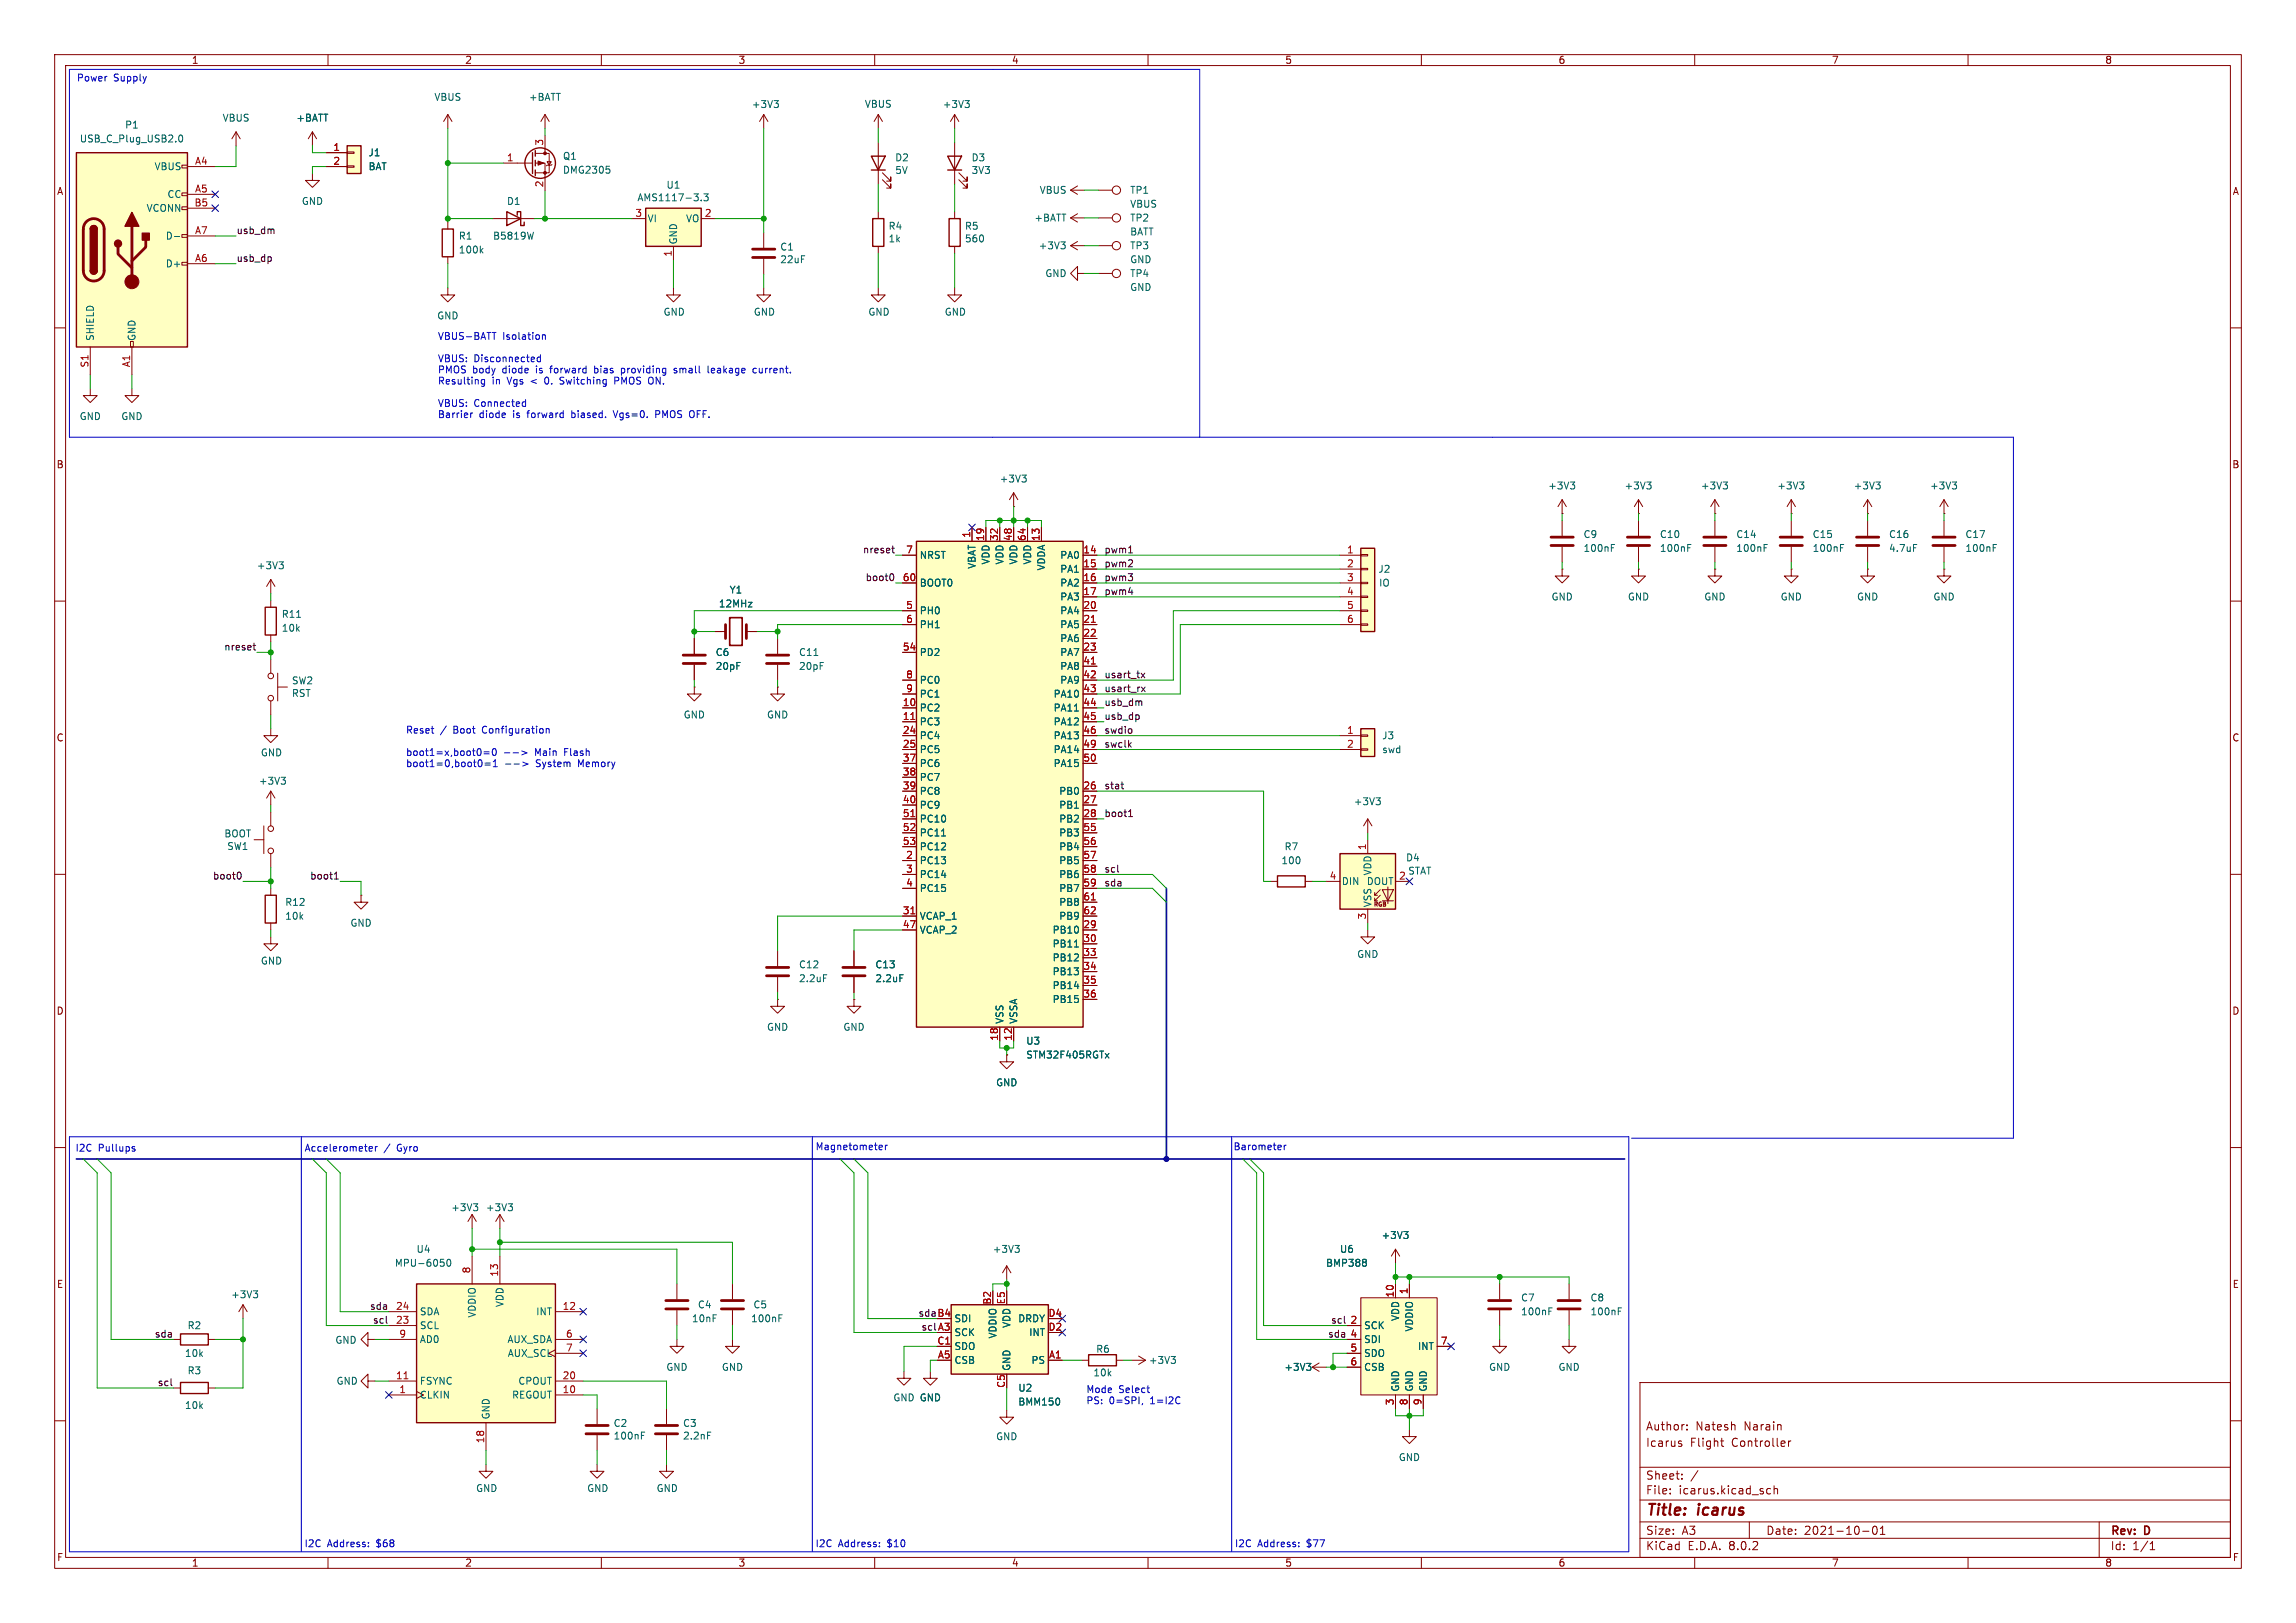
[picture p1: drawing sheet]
<svg xmlns="http://www.w3.org/2000/svg" width="420mm" height="297mm" viewBox="0 0 420 297" stroke-linecap="round" stroke-linejoin="round" font-family="sans-serif">
<defs><g id="words">
<g font-size="2.8" fill="#840000">
<text x="301" y="277.9">Title:</text>
<text x="310.6" y="277.9">icarus</text>
</g>
<g font-size="2.1" fill="#840000">
<text x="301" y="262">Author:</text>
<text x="310.1" y="262">Natesh</text>
<text x="319.1" y="262">Narain</text>
<text x="301" y="265">Icarus</text>
<text x="309.1" y="265">Flight</text>
<text x="316.8" y="265">Controller</text>
<text x="301" y="273.7">File:</text>
<text x="301" y="271">Sheet:</text>
<text x="307.1" y="273.7">icarus.kicad_sch</text>
<text x="301" y="281.1">Size:</text>
<text x="307.6" y="281.1">A3</text>
<text x="323" y="281.1">Date:</text>
<text x="330" y="281.1">2021-10-01</text>
<text x="386" y="281.3">Rev:</text>
<text x="392.4" y="281.3">D</text>
<text x="301" y="283.9">KiCad</text>
<text x="308.7" y="283.9">E.D.A.</text>
<text x="316.3" y="283.9">8.0.2</text>
<text x="386" y="283.9">Id:</text>
<text x="390.1" y="283.9">1/1</text>
</g>
<g font-size="1.8" fill="#840000">
<text x="35" y="11.9">1</text>
<text x="85" y="11.9">2</text>
<text x="135" y="11.9">3</text>
<text x="185" y="11.9">4</text>
<text x="235" y="11.9">5</text>
<text x="285" y="11.9">6</text>
<text x="335" y="11.9">7</text>
<text x="385" y="11.9">8</text>
<text x="10.3" y="35.9">A</text>
<text x="408.3" y="35.9">A</text>
<text x="10.3" y="85.9">B</text>
<text x="408.2" y="85.9">B</text>
<text x="10.3" y="135.9">C</text>
<text x="408.2" y="135.9">C</text>
<text x="10.3" y="185.9">D</text>
<text x="408.2" y="185.9">D</text>
<text x="10.3" y="235.9">E</text>
<text x="408.3" y="235.9">E</text>
<text x="10.3" y="285.9">F</text>
<text x="35" y="286.9">1</text>
<text x="85" y="286.9">2</text>
<text x="135" y="286.9">3</text>
<text x="185" y="286.9">4</text>
<text x="235" y="286.9">5</text>
<text x="285" y="286.9">6</text>
<text x="335" y="286.9">7</text>
<text x="385" y="286.9">8</text>
<text x="408.3" y="285.9">F</text>
</g>
<g font-size="1.8" fill="#0000c2">
<text x="14" y="15">Power</text>
<text x="20.8" y="15">Supply</text>
<text x="80" y="62.3">VBUS-BATT</text>
<text x="91.9" y="62.3">Isolation</text>
<text x="80" y="66.4">VBUS:</text>
<text x="80" y="68.4">PMOS body</text>
<text x="80" y="70.5">Resulting</text>
<text x="86.7" y="66.4">Disconnected</text>
<text x="90" y="70.5">in</text>
<text x="92" y="68.4">diode</text>
<text x="92.9" y="70.5">Vgs</text>
<text x="97.4" y="70.5">&lt;</text>
<text x="98.3" y="68.4">is</text>
<text x="100.1" y="70.5">0.</text>
<text x="101.1" y="68.4">forward</text>
<text x="103.1" y="70.5">Switching</text>
<text x="109.4" y="68.4">bias</text>
<text x="113.3" y="70.5">PMOS ON.</text>
<text x="114.5" y="68.4">providing</text>
<text x="124.4" y="68.4">small</text>
<text x="130.7" y="68.4">leakage</text>
<text x="139.2" y="68.4">current.</text>
<text x="80" y="74.5">VBUS:</text>
<text x="80" y="76.6">Barrier</text>
<text x="86.7" y="74.5">Connected</text>
<text x="87.7" y="76.6">diode</text>
<text x="94" y="76.6">is</text>
<text x="96.8" y="76.6">forward</text>
<text x="105" y="76.6">biased.</text>
<text x="113" y="76.6">Vgs=0.</text>
<text x="120.8" y="76.6">PMOS OFF.</text>
<text x="74.2" y="134.3">Reset</text>
<text x="80.5" y="134.3">/</text>
<text x="83" y="134.3">Boot</text>
<text x="88.5" y="134.3">Configuration</text>
<text x="74.2" y="138.4">boot1=x,boot0=0</text>
<text x="74.2" y="140.5">boot1=0,boot0=1</text>
<text x="92.1" y="138.4">--&gt;</text>
<text x="92.3" y="140.5">--&gt;</text>
<text x="98" y="138.4">Main</text>
<text x="98.2" y="140.5">System</text>
<text x="103.5" y="138.4">Flash</text>
<text x="106" y="140.5">Memory</text>
<text x="13.7" y="210.8">I2C</text>
<text x="18" y="210.8">Pullups</text>
<text x="55.6" y="210.8">Accelerometer</text>
<text x="70.2" y="210.8">/</text>
<text x="72.7" y="210.8">Gyro</text>
<text x="149.1" y="210.6">Magnetometer</text>
<text x="225.6" y="210.6">Barometer</text>
<text x="198.6" y="255">Mode</text>
<text x="198.6" y="257.1">PS:</text>
<text x="202.9" y="257.1">0=SPI,</text>
<text x="204.6" y="255">Select</text>
<text x="210.5" y="257.1">1=I2C</text>
<text x="55.6" y="283.2">I2C</text>
<text x="59.9" y="283.2">Address:</text>
<text x="69" y="283.2">$68</text>
<text x="149.1" y="283.2">I2C</text>
<text x="153.3" y="283.2">Address:</text>
<text x="162.4" y="283.2">$10</text>
<text x="225.8" y="283.2">I2C</text>
<text x="230.1" y="283.2">Address:</text>
<text x="239.1" y="283.2">$77</text>
</g>
<g font-size="1.8" fill="#006464">
<text x="22.8" y="23.7">P1</text>
<text x="40.6" y="22.5">VBUS</text>
<text x="54.1" y="22.5">+BATT</text>
<text x="79.4" y="18.6">VBUS</text>
<text x="96.7" y="18.6">+BATT</text>
<text x="137.4" y="20">+3V3</text>
<text x="158.1" y="19.9">VBUS</text>
<text x="172.4" y="20">+3V3</text>
<text x="14.5" y="26.3">USB_C_Plug_USB2.0</text>
<text x="67.3" y="28.8">J1</text>
<text x="102.9" y="29.4">Q1</text>
<text x="163.7" y="29.7">D2</text>
<text x="177.6" y="29.7">D3</text>
<text x="28.2" y="31.3">VBUS</text>
<text x="67.3" y="31.3">BAT</text>
<text x="102.9" y="32">DMG2305</text>
<text x="121.8" y="34.7">U1</text>
<text x="163.7" y="32">5V</text>
<text x="177.6" y="32">3V3</text>
<text x="190.1" y="35.7">VBUS</text>
<text x="206.6" y="35.7">TP1</text>
<text x="26.7" y="39">VCONN</text>
<text x="30.5" y="36.4">CC</text>
<text x="55.1" y="37.7">GND</text>
<text x="92.6" y="37.7">D1</text>
<text x="116.5" y="37">AMS1117-3.3</text>
<text x="118.4" y="40.9">VI</text>
<text x="125.4" y="40.9">VO</text>
<text x="189.1" y="40.7">+BATT</text>
<text x="206.6" y="40.7">TP2</text>
<text x="206.6" y="38.2">VBUS</text>
<text x="30.2" y="44">D-</text>
<text x="83.8" y="44">R1</text>
<text x="83.8" y="46.6">100k</text>
<text x="90.1" y="44">B5819W</text>
<text x="124.1" y="44.8" transform="rotate(-90 124.1 44.8)">GND</text>
<text x="142.6" y="46.1">C1</text>
<text x="162.4" y="42.2">R4</text>
<text x="162.4" y="44.6">1k</text>
<text x="176.4" y="42.2">R5</text>
<text x="176.4" y="44.6">560</text>
<text x="189.9" y="45.8">+3V3</text>
<text x="206.6" y="45.8">TP3</text>
<text x="206.6" y="43.3">BATT</text>
<text x="30.2" y="49.1">D+</text>
<text x="142.6" y="48.4">22uF</text>
<text x="191.1" y="50.9">GND</text>
<text x="206.6" y="48.4">GND</text>
<text x="206.6" y="50.9">TP4</text>
<text x="206.6" y="53.4">GND</text>
<text x="79.9" y="58.6">GND</text>
<text x="121.3" y="58">GND</text>
<text x="137.8" y="58">GND</text>
<text x="158.7" y="58">GND</text>
<text x="172.7" y="58">GND</text>
<text x="17.4" y="62.5" transform="rotate(-90 17.4 62.5)">SHIELD</text>
<text x="25" y="62.5" transform="rotate(-90 25 62.5)">GND</text>
<text x="14.5" y="77.1">GND</text>
<text x="22.1" y="77.1">GND</text>
<text x="182.8" y="88.5">+3V3</text>
<text x="283.1" y="89.8">+3V3</text>
<text x="297.1" y="89.8">+3V3</text>
<text x="311" y="89.8">+3V3</text>
<text x="325" y="89.8">+3V3</text>
<text x="339" y="89.8">+3V3</text>
<text x="353" y="89.8">+3V3</text>
<text x="289.6" y="98.7">C9</text>
<text x="289.6" y="101.2">100nF</text>
<text x="303.5" y="98.7">C10</text>
<text x="303.5" y="101.2">100nF</text>
<text x="317.5" y="98.7">C14</text>
<text x="317.5" y="101.2">100nF</text>
<text x="331.5" y="98.7">C15</text>
<text x="331.5" y="101.2">100nF</text>
<text x="345.5" y="98.7">C16</text>
<text x="345.5" y="101.2">4.7uF</text>
<text x="359.4" y="98.7">C17</text>
<text x="359.4" y="101.2">100nF</text>
<text x="46.9" y="104.4">+3V3</text>
<text x="168.1" y="107.5">BOOT0</text>
<text x="168.1" y="102.5">NRST</text>
<text x="178.7" y="104.2" transform="rotate(-90 178.7 104.2)">VBAT</text>
<text x="181.2" y="103.4" transform="rotate(-90 181.2 103.4)">VDD</text>
<text x="183.7" y="103.4" transform="rotate(-90 183.7 103.4)">VDD</text>
<text x="186.3" y="103.4" transform="rotate(-90 186.3 103.4)">VDD</text>
<text x="188.8" y="103.4" transform="rotate(-90 188.8 103.4)">VDD</text>
<text x="191.4" y="104.5" transform="rotate(-90 191.4 104.5)">VDDA</text>
<text x="193.8" y="102.5">PA0</text>
<text x="193.8" y="105">PA1</text>
<text x="193.8" y="107.5">PA2</text>
<text x="252" y="105">J2</text>
<text x="252.2" y="107.5">IO</text>
<text x="51.4" y="113.3">R11</text>
<text x="131.4" y="111.4">12MHz</text>
<text x="133.4" y="108.8">Y1</text>
<text x="168.1" y="112.6">PH0</text>
<text x="193.8" y="110.1">PA3</text>
<text x="193.8" y="112.6">PA4</text>
<text x="283.7" y="110.1">GND</text>
<text x="297.7" y="110.1">GND</text>
<text x="311.7" y="110.1">GND</text>
<text x="325.6" y="110.1">GND</text>
<text x="339.6" y="110.1">GND</text>
<text x="353.6" y="110.1">GND</text>
<text x="51.4" y="115.8">10k</text>
<text x="168.1" y="115.2">PH1</text>
<text x="193.8" y="115.2">PA5</text>
<text x="193.8" y="117.7">PA6</text>
<text x="53.3" y="125.4">SW2</text>
<text x="130.8" y="120.2">C6</text>
<text x="130.8" y="122.8">20pF</text>
<text x="146.1" y="120.2">C11</text>
<text x="146.1" y="122.8">20pF</text>
<text x="168.1" y="120.2">PD2</text>
<text x="168.1" y="125.3">PC0</text>
<text x="193.8" y="120.2">PA7</text>
<text x="193.8" y="122.8">PA8</text>
<text x="193.8" y="125.3">PA9</text>
<text x="53.3" y="127.7">RST</text>
<text x="125" y="131.7">GND</text>
<text x="140.2" y="131.7">GND</text>
<text x="168.1" y="130.4">PC2</text>
<text x="168.1" y="127.9">PC1</text>
<text x="192.6" y="127.9">PA10</text>
<text x="192.6" y="130.4">PA11</text>
<text x="168.1" y="132.9">PC3</text>
<text x="168.1" y="135.5">PC4</text>
<text x="192.6" y="132.9">PA12</text>
<text x="192.6" y="135.5">PA13</text>
<text x="252.7" y="135.5">J3</text>
<text x="47.3" y="143.8">+3V3</text>
<text x="47.6" y="138.6">GND</text>
<text x="168.1" y="138">PC5</text>
<text x="168.1" y="140.6">PC6</text>
<text x="168.1" y="143.1">PC7</text>
<text x="192.6" y="138">PA14</text>
<text x="192.6" y="140.6">PA15</text>
<text x="252.7" y="138">swd</text>
<text x="168.1" y="145.6">PC8</text>
<text x="168.1" y="148.2">PC9</text>
<text x="193.7" y="145.6">PB0</text>
<text x="193.7" y="148.2">PB1</text>
<text x="247.5" y="147.5">+3V3</text>
<text x="40.9" y="153.4">BOOT</text>
<text x="41.5" y="155.7">SW1</text>
<text x="168.1" y="150.7">PC10</text>
<text x="168.1" y="153.3">PC11</text>
<text x="168.1" y="155.8">PC12</text>
<text x="193.7" y="150.7">PB2</text>
<text x="193.7" y="153.3">PB3</text>
<text x="193.7" y="155.8">PB4</text>
<text x="234.9" y="155.8">R7</text>
<text x="168.1" y="158.3">PC13</text>
<text x="168.1" y="160.9">PC14</text>
<text x="193.7" y="158.3">PB5</text>
<text x="193.7" y="160.9">PB6</text>
<text x="234.3" y="158.3">100</text>
<text x="251.1" y="160.3" transform="rotate(-90 251.1 160.3)">VDD</text>
<text x="257.1" y="157.8">D4</text>
<text x="257.5" y="160.2">STAT</text>
<text x="52.1" y="166">R12</text>
<text x="168.1" y="163.4">PC15</text>
<text x="193.7" y="163.4">PB7</text>
<text x="193.7" y="166">PB8</text>
<text x="245.4" y="162.2">DIN</text>
<text x="249.9" y="162.2">DOUT</text>
<text x="251.1" y="166.1" transform="rotate(-90 251.1 166.1)">VSS</text>
<text x="52.1" y="168.5">10k</text>
<text x="64" y="169.8">GND</text>
<text x="168.1" y="168.5">VCAP_1</text>
<text x="168.1" y="171">VCAP_2</text>
<text x="192.4" y="171">PB10</text>
<text x="192.4" y="173.6">PB11</text>
<text x="193.7" y="168.5">PB9</text>
<text x="47.6" y="176.7">GND</text>
<text x="146.1" y="177.4">C12</text>
<text x="146.1" y="179.9">2.2uF</text>
<text x="160" y="177.4">C13</text>
<text x="160" y="179.9">2.2uF</text>
<text x="192.4" y="176.1">PB12</text>
<text x="192.4" y="178.7">PB13</text>
<text x="248.2" y="175.5">GND</text>
<text x="192.4" y="181.2">PB14</text>
<text x="192.4" y="183.7">PB15</text>
<text x="140.2" y="188.8">GND</text>
<text x="154.2" y="188.8">GND</text>
<text x="183.7" y="187.5" transform="rotate(-90 183.7 187.5)">VSS</text>
<text x="186.3" y="187.5" transform="rotate(-90 186.3 187.5)">VSSA</text>
<text x="187.6" y="191.4">U3</text>
<text x="187.6" y="193.9">STM32F405RGTx</text>
<text x="182.1" y="199">GND</text>
<text x="82.4" y="221.8">+3V3</text>
<text x="88.8" y="221.8">+3V3</text>
<text x="252.6" y="226.9">+3V3</text>
<text x="72.1" y="232">MPU-6050</text>
<text x="76.1" y="229.5">U4</text>
<text x="181.5" y="229.5">+3V3</text>
<text x="242.5" y="232">BMP388</text>
<text x="245" y="229.5">U6</text>
<text x="42.2" y="237.8">+3V3</text>
<text x="92.3" y="239.3" transform="rotate(-90 92.3 239.3)">VDD</text>
<text x="127.6" y="239.6">C4</text>
<text x="137.7" y="239.6">C5</text>
<text x="278.1" y="238.4">C7</text>
<text x="290.8" y="238.4">C8</text>
<text x="34.2" y="243.4">R2</text>
<text x="76.7" y="243.4">SCL</text>
<text x="76.7" y="240.9">SDA</text>
<text x="76.7" y="246">AD0</text>
<text x="87.2" y="241.2" transform="rotate(-90 87.2 241.2)">VDDIO</text>
<text x="92.7" y="246">AUX_SDA</text>
<text x="98" y="240.9">INT</text>
<text x="126.5" y="242.2">10nF</text>
<text x="137.3" y="242.2">100nF</text>
<text x="174.5" y="244.7">SCK</text>
<text x="174.5" y="242.2">SDI</text>
<text x="182.5" y="245" transform="rotate(-90 182.5 245)">VDDIO</text>
<text x="185" y="243.1" transform="rotate(-90 185 243.1)">VDD</text>
<text x="186.2" y="242.2">DRDY</text>
<text x="188.2" y="244.7">INT</text>
<text x="249.4" y="243.4">SCK</text>
<text x="249.4" y="246">SDI</text>
<text x="256.1" y="241.8" transform="rotate(-90 256.1 241.8)">VDD</text>
<text x="258.7" y="243.8" transform="rotate(-90 258.7 243.8)">VDDIO</text>
<text x="278.1" y="240.9">100nF</text>
<text x="290.8" y="240.9">100nF</text>
<text x="33.7" y="248.5">10k</text>
<text x="34.2" y="251.7">R3</text>
<text x="61.2" y="246.1">GND</text>
<text x="92.8" y="248.5">AUX_SCL</text>
<text x="121.8" y="251.1">GND</text>
<text x="131.9" y="251.1">GND</text>
<text x="174.5" y="249.8">CSB</text>
<text x="174.5" y="247.2">SDO</text>
<text x="185" y="251" transform="rotate(-90 185 251)">GND</text>
<text x="188.6" y="249.8">PS</text>
<text x="200.4" y="247.8">R6</text>
<text x="210.1" y="249.8">+3V3</text>
<text x="234.8" y="251.1">+3V3</text>
<text x="249.4" y="248.5">SDO</text>
<text x="249.4" y="251.1">CSB</text>
<text x="259.3" y="247.2">INT</text>
<text x="272.3" y="251.1">GND</text>
<text x="285" y="251.1">GND</text>
<text x="61.5" y="253.6">GND</text>
<text x="76.7" y="256.1">CLKIN</text>
<text x="76.7" y="253.6">FSYNC</text>
<text x="93.6" y="256.1">REGOUT</text>
<text x="94.7" y="253.6">CPOUT</text>
<text x="163.3" y="256.6">GND GND</text>
<text x="168.1" y="256.6">GND</text>
<text x="186.2" y="254.9">U2</text>
<text x="186.2" y="257.4">BMM150</text>
<text x="199.9" y="252.1">10k</text>
<text x="256.1" y="254.8" transform="rotate(-90 256.1 254.8)">GND</text>
<text x="258.7" y="254.8" transform="rotate(-90 258.7 254.8)">GND</text>
<text x="261.2" y="254.8" transform="rotate(-90 261.2 254.8)">GND</text>
<text x="33.7" y="258">10k</text>
<text x="89.8" y="259.8" transform="rotate(-90 89.8 259.8)">GND</text>
<text x="112.2" y="261.3">C2</text>
<text x="112.2" y="263.6">100nF</text>
<text x="124.9" y="261.3">C3</text>
<text x="124.9" y="263.6">2.2nF</text>
<text x="182.1" y="263.8">GND</text>
<text x="255.8" y="267.6">GND</text>
<text x="87" y="273.2">GND</text>
<text x="107.3" y="273.2">GND</text>
<text x="120" y="273.2">GND</text>
</g>
<g font-size="1.8" fill="#a90000">
<text x="60.9" y="27.7">1</text>
<text x="92.6" y="29.6">1</text>
<text x="99.4" y="26.7" transform="rotate(-90 99.4 26.7)">3</text>
<text x="35.6" y="30.2">A4</text>
<text x="35.6" y="35.3">A5</text>
<text x="60.9" y="30.2">2</text>
<text x="99.4" y="34.4" transform="rotate(-90 99.4 34.4)">2</text>
<text x="35.5" y="37.8">B5</text>
<text x="116.1" y="39.8">3</text>
<text x="128.8" y="39.8">2</text>
<text x="35.6" y="42.9">A7</text>
<text x="122.9" y="47.1" transform="rotate(-90 122.9 47.1)">1</text>
<text x="35.6" y="48">A6</text>
<text x="16.3" y="67.4" transform="rotate(-90 16.3 67.4)">S1</text>
<text x="23.9" y="67.3" transform="rotate(-90 23.9 67.3)">A1</text>
<text x="165.7" y="101.3">7</text>
<text x="177.5" y="98.5" transform="rotate(-90 177.5 98.5)">1</text>
<text x="180.1" y="99.1" transform="rotate(-90 180.1 99.1)">19</text>
<text x="182.6" y="99.1" transform="rotate(-90 182.6 99.1)">32</text>
<text x="185.2" y="99.1" transform="rotate(-90 185.2 99.1)">48</text>
<text x="187.7" y="99.1" transform="rotate(-90 187.7 99.1)">64</text>
<text x="190.2" y="99.1" transform="rotate(-90 190.2 99.1)">13</text>
<text x="198.1" y="101.3">14</text>
<text x="246.3" y="101.3">1</text>
<text x="165.1" y="106.4">60</text>
<text x="198.1" y="103.9">15</text>
<text x="198.1" y="106.4">16</text>
<text x="246.3" y="103.9">2</text>
<text x="246.3" y="106.4">3</text>
<text x="165.7" y="111.5">5</text>
<text x="198.1" y="109">17</text>
<text x="198.1" y="111.5">20</text>
<text x="246.3" y="109">4</text>
<text x="246.3" y="111.5">5</text>
<text x="165.1" y="119.1">54</text>
<text x="165.7" y="114">6</text>
<text x="198.1" y="114">21</text>
<text x="198.1" y="116.6">22</text>
<text x="198.1" y="119.1">23</text>
<text x="246.3" y="114">6</text>
<text x="165.7" y="124.2">8</text>
<text x="198.1" y="121.7">41</text>
<text x="198.1" y="124.2">42</text>
<text x="165.1" y="129.3">10</text>
<text x="165.1" y="131.8">11</text>
<text x="165.7" y="126.7">9</text>
<text x="198.1" y="126.7">43</text>
<text x="198.1" y="129.3">44</text>
<text x="198.1" y="131.8">45</text>
<text x="165.1" y="134.4">24</text>
<text x="165.1" y="136.9">25</text>
<text x="198.1" y="134.4">46</text>
<text x="198.1" y="136.9">49</text>
<text x="246.3" y="134.4">1</text>
<text x="246.3" y="136.9">2</text>
<text x="165.1" y="139.4">37</text>
<text x="165.1" y="142">38</text>
<text x="198.1" y="139.4">50</text>
<text x="165.1" y="144.5">39</text>
<text x="165.1" y="147.1">40</text>
<text x="165.1" y="149.6">51</text>
<text x="198.1" y="144.5">26</text>
<text x="198.1" y="147.1">27</text>
<text x="198.1" y="149.6">28</text>
<text x="165.1" y="152.1">52</text>
<text x="165.1" y="154.7">53</text>
<text x="198.1" y="152.1">55</text>
<text x="198.1" y="154.7">56</text>
<text x="249.9" y="155.6" transform="rotate(-90 249.9 155.6)">1</text>
<text x="165.7" y="157.2">2</text>
<text x="165.7" y="159.8">3</text>
<text x="198.1" y="157.2">57</text>
<text x="198.1" y="159.8">58</text>
<text x="243.1" y="161">4</text>
<text x="255.8" y="161">2</text>
<text x="165.1" y="167.4">31</text>
<text x="165.7" y="162.3">4</text>
<text x="198.1" y="162.3">59</text>
<text x="198.1" y="164.8">61</text>
<text x="198.1" y="167.4">62</text>
<text x="165.1" y="169.9">47</text>
<text x="198.1" y="169.9">29</text>
<text x="198.1" y="172.5">30</text>
<text x="249.9" y="168.3" transform="rotate(-90 249.9 168.3)">3</text>
<text x="198.1" y="175">33</text>
<text x="198.1" y="177.5">34</text>
<text x="198.1" y="180.1">35</text>
<text x="198.1" y="182.6">36</text>
<text x="182.6" y="190.5" transform="rotate(-90 182.6 190.5)">18</text>
<text x="185.2" y="190.5" transform="rotate(-90 185.2 190.5)">12</text>
<text x="86.1" y="233.1" transform="rotate(-90 86.1 233.1)">8</text>
<text x="91.2" y="233.7" transform="rotate(-90 91.2 233.7)">13</text>
<text x="72.3" y="239.8">24</text>
<text x="102.8" y="239.8">12</text>
<text x="181.4" y="238.8" transform="rotate(-90 181.4 238.8)">B2</text>
<text x="183.9" y="238.8" transform="rotate(-90 183.9 238.8)">E5</text>
<text x="255" y="237.5" transform="rotate(-90 255 237.5)">10</text>
<text x="257.6" y="236.9" transform="rotate(-90 257.6 236.9)">1</text>
<text x="72.3" y="242.3">23</text>
<text x="73" y="244.9">9</text>
<text x="103.4" y="244.9">6</text>
<text x="171.4" y="241">B4</text>
<text x="171.5" y="243.6">A3</text>
<text x="191.7" y="243.6">D2</text>
<text x="191.7" y="241">D4</text>
<text x="246.9" y="242.3">2</text>
<text x="246.9" y="244.9">4</text>
<text x="103.4" y="247.4">7</text>
<text x="171.4" y="246.1">C1</text>
<text x="171.5" y="248.7">A5</text>
<text x="191.8" y="248.7">A1</text>
<text x="246.9" y="247.4">5</text>
<text x="246.9" y="249.9">6</text>
<text x="263.5" y="246.1">7</text>
<text x="72.3" y="252.5">11</text>
<text x="73" y="255">1</text>
<text x="102.8" y="255">10</text>
<text x="102.8" y="252.5">20</text>
<text x="183.9" y="254.1" transform="rotate(-90 183.9 254.1)">C5</text>
<text x="255" y="257.2" transform="rotate(-90 255 257.2)">3</text>
<text x="257.6" y="257.2" transform="rotate(-90 257.6 257.2)">8</text>
<text x="260.1" y="257.2" transform="rotate(-90 260.1 257.2)">9</text>
<text x="88.6" y="264.2" transform="rotate(-90 88.6 264.2)">18</text>
</g>
<g font-size="1.8" fill="#0f0f0f">
<text x="43.2" y="42.9">usb_dm</text>
<text x="43.2" y="48">usb_dp</text>
<text x="157.8" y="101.3">nreset</text>
<text x="201.9" y="101.3">pwm1</text>
<text x="158.2" y="106.4">boot0</text>
<text x="201.9" y="106.4">pwm3</text>
<text x="201.9" y="103.9">pwm2</text>
<text x="201.9" y="109">pwm4</text>
<text x="40.9" y="119.1">nreset</text>
<text x="201.9" y="124.2">usart_tx</text>
<text x="201.9" y="129.3">usb_dm</text>
<text x="201.9" y="126.7">usart_rx</text>
<text x="201.9" y="131.8">usb_dp</text>
<text x="201.9" y="136.9">swclk</text>
<text x="201.9" y="134.4">swdio</text>
<text x="201.9" y="144.5">stat</text>
<text x="201.9" y="149.6">boot1</text>
<text x="38.9" y="161">boot0</text>
<text x="56.6" y="161">boot1</text>
<text x="201.9" y="159.8">scl</text>
<text x="201.9" y="162.3">sda</text>
<text x="67.6" y="239.8">sda</text>
<text x="28.2" y="244.8">sda</text>
<text x="68.1" y="242.3">scl</text>
<text x="167.9" y="241">sda B4</text>
<text x="168.5" y="243.6">scl A3</text>
<text x="242.9" y="244.8">sda</text>
<text x="243.4" y="242.3">scl</text>
<text x="28.8" y="253.7">scl</text>
</g>
<text font-size="1.1" fill="#840000" x="251.3" y="166">RGB</text>
</g></defs>
<g fill="none" stroke="#840000" stroke-width=".18">
<path d="M10 10h400v277h-400zM12 12h396v273h-396zM60 10v2M110 10v2M160 10v2M210 10v2M260 10v2M310 10v2M360 10v2M10 60h2M408 60h2M10 110h2"/>
<path d="M408 110h2M10 160h2M408 160h2M142.2 182.9v1.3h1.3l-1.3 1.2-1.2-1.2h1.2M142.2 182.9h.1M10 210h2M408 210h2M10 260h2M184.1 258.1v1.2h1.3l-1.3 1.3-1.2-1.3h1.2M300 253h108v32h-108zM408 260h2M300 278.5h108"/>
<path d="M300 274.5h108M300 268.5h108M305.5 273.2v.2M305.5 272.5v.1M307.2 264.2l.4 .1 .1 .2-.3 .2h-.2M307.2 263.7l.4 .1M307.7 270.5v.2M307.7 269.8v.1M308.6 261.5v.2M308.6 260.8v.1M310.6 269.1l-1.3 1.9M314.7 263.7h.6"/>
<path d="M314.9 263.2v1.3l.4 .2M317.3 260.8l.1 .9M320 278.5v3M323.9 272.5l-.5-.1-.2 .3v.4l.1 .2h.6M324.5 272.5l.2-.1 .4 .1 .1 .9M324.5 271.9v1.5M327.2 263.7v1M327.6 263.7l-.3 .1-.1 .2M342.7 279.4l.2-.1a.8 .8 0 0 1 .5 .7 .8 .8 0 0 1-.5 .8 1 1 0 0 1-.2-1.4zM343.9 279.7l.5-.4v1.5M384 278.5v6.5M60 285v2"/>
<path d="M110 285v2M160 285v2M210 285v2M260 285v2M300 281.5h108M310 285v2M340.7 280.2h1.2M343.9 280.8h.9M360 285v2M393.3 283.6h.9M393.3 282.5l.4-.4v1.5"/>
</g>
<path d="M174 238.8h17.8v12.7h-17.8z" fill="#ffffc2"/>
<path d="M174 238.8h17.8v12.7h-17.8z" fill="none" stroke="#840000" stroke-width=".25"/>
<path d="M142.2 125.7v1.3h1.3l-1.3 1.3-1.2-1.3h1.2M142.2 125.7h.1M171.4 246.4h2.6M191.8 248.9h2.5" fill="none" stroke="#840000" stroke-width=".18"/>
<path d="M193.8 256.1v.8" fill="none" stroke="#006464" stroke-width=".18"/>
<path d="M167.6 99.1h30.5v88.9h-30.5z" fill="#ffffc2"/>
<path d="M80.9 41.9h2v5.1h-2zM167.6 99.1h30.5v88.9h-30.5z" fill="none" stroke="#840000" stroke-width=".25"/>
<g fill="none" stroke="#840000" stroke-width=".18">
<path d="M81.9 52.7v1.3h1.3l-1.3 1.2-1.3-1.2h1.3M81.9 40.6v1.3M81.9 47v1.3M177.8 96.5v2.6M180.3 96.5v2.6M182.9 96.5v2.6M185.4 96.5v2.6M188 96.5v2.6M190.5 96.5v2.6M130.8 115.6h1.9M136.5 115.6h1.9M142.2 116.8v2.8"/>
<path d="M165.1 101.6h2.5M165.1 106.7h2.5M165.1 111.8h2.5M165.1 114.3h2.5M165.1 119.4h2.5M198.1 101.6h2.6M198.1 104.1h2.6M198.1 106.7h2.6M198.1 109.2h2.6M198.1 111.8h2.6M198.1 114.3h2.6M198.1 116.8h2.6"/>
<path d="M198.1 119.4h2.6M142.2 121.7v2.8M165.1 129.5h2.5M165.1 132.1h2.5M165.1 134.6h2.5M165.1 137.2h2.5M165.1 139.7h2.5M165.1 124.5h2.5M165.1 127h2.5M198.1 129.5h2.6M198.1 132.1h2.6M198.1 134.6h2.6"/>
<path d="M198.1 137.2h2.6M198.1 139.7h2.6M198.1 121.9h2.6M198.1 124.5h2.6M198.1 127h2.6M165.1 157.5h2.5M165.1 144.8h2.5M165.1 147.3h2.5M165.1 149.9h2.5M165.1 142.2h2.5M165.1 152.4h2.5M165.1 154.9h2.5"/>
<path d="M198.1 157.5h2.6M198.1 144.8h2.6M198.1 147.3h2.6M198.1 149.9h2.6M198.1 152.4h2.6M198.1 154.9h2.6M142.2 174v2.8M142.2 178.8v2.8M156.2 174v2.8M156.2 178.8v2.8M165.1 170.2h2.5M165.1 160h2.5"/>
<path d="M165.1 167.6h2.5M165.1 162.6h2.5M198.1 170.2h2.6M198.1 160h2.6M198.1 172.7h2.6M198.1 167.6h2.6M198.1 175.3h2.6M198.1 177.8h2.6M198.1 162.6h2.6M198.1 165.1h2.6M156.2 182.9v1.3h1.3l-1.3 1.2-1.3-1.2h1.3M156.2 182.9h.1"/>
<path d="M182.9 188v2.5M185.4 188v2.5M198.1 180.3h2.6M198.1 182.9h2.6M184.1 231.6l-.7 1.3M184.1 231.6v2.6M184.1 231.6l.8 1.3M257.8 261.6v1.3h1.3l-1.3 1.3-1.3-1.3h1.3"/>
</g>
<path d="M199.6 113.9h.8M166.6 131.7h.7M199.6 121.5h.8M166.6 149.4h.7M166.6 167.2h.7M199.6 164.7h.8" fill="none" stroke="#a90000" stroke-width=".18"/>
<path d="M88 45.8l.3 .5M88.3 45.5l-.4 .4M148.9 120h.7M196.5 130.1h.8M172.2 153h.8M150.6 178.4h.6M164.6 178.4h.6M196.5 173.3h.8M202.2 192.8l.6 .8M202.8 192.8l-.6 .8M185.7 227.9h.7l-.4 .5M186.2 228.4l.2 .2v.3l-.2 .3" fill="none" stroke="#006464" stroke-width=".18"/>
<path d="M132.7 114.3v2.5M136.5 114.3v2.5M140.2 119.9h4.1M140.2 121.4h4.1M140.2 178.6h4.1M140.2 177h4.1M154.2 178.6h4M154.2 177h4" fill="none" stroke="#840000" stroke-width=".51"/>
<path d="M133.5 113h2.3v5.1h-2.3z" fill="none" stroke="#840000" stroke-width=".3"/>
<path d="M248.9 237.5h14v17.8h-14z" fill="#ffffc2"/>
<g fill="none" stroke="#840000" stroke-width=".18">
<path d="M57.1 31.8v1.2h1.3l-1.3 1.3-1.2-1.3h1.2M160.7 21l-.8 1.2M160.7 21v2.5M160.7 26v7.7M160.7 38.7v1.3M160.7 21l.7 1.2M161.4 32.9l1.5 1.5v-.7v.7h-.7M161.4 31.6l1.5 1.5v-.7v.7h-.7M174.6 21l-.7 1.2M174.6 21v2.5M174.6 26v7.7M174.6 38.7v1.3"/>
<path d="M174.6 21l.8 1.2M175.4 32.9l1.5 1.5v-.7v.7h-.8M175.4 31.6l1.5 1.5v-.7v.7h-.8M195.8 39.9l1.3 .7M195.8 39.9h2.6M195.8 34.8h2.6M195.8 34.8l1.3 .8M197.1 39.1l-1.3 .8M197.1 34l-1.3 .8M200.9 39.9h2.6M200.9 34.8h2.6M90.2 40h7.6"/>
<path d="M139.7 52.7v1.3h1.3l-1.3 1.2-1.3-1.2h1.3M139.7 42.5v2.8M139.7 47.4v2.8M160.7 52.7v1.3h1.2l-1.2 1.2-1.3-1.2h1.3M160.7 45.1v1.3M174.6 52.7v1.3h1.3l-1.3 1.2-1.2-1.2h1.2M174.6 45.1v1.3M200.9 45h2.6M200.9 50h2.6M16.5 71.1v1.3h1.3l-1.3 1.3-1.3-1.3h1.3M24.1 71.1v1.3h1.3l-1.3 1.3-1.2-1.3h1.2M285.7 94h.1"/>
<path d="M285.7 91.4l-.7 1.3M285.7 91.4v2.6M285.7 91.4l.8 1.3M299.7 94h.1M299.7 91.4v2.6M299.7 95.3v2.7M299.7 91.4l-.7 1.3M299.7 91.4l.8 1.3M313.7 94h.1M313.7 91.4v2.6M313.7 95.3v2.7M313.7 91.4l-.8 1.3"/>
<path d="M313.7 91.4l.8 1.3M327.7 94h.1M327.7 91.4l-.8 1.3M327.7 91.4v2.6M327.7 91.4l.7 1.3M341.6 94h.1M341.6 91.4l-.7 1.3M341.6 91.4v2.6M341.6 91.4l.8 1.3M355.6 94h.1M355.6 91.4l-.8 1.3M355.6 91.4v2.6"/>
<path d="M355.6 91.4l.8 1.3M49.5 106v2.6M49.5 109.9v1.2M49.5 116.2v1.3M49.5 106l-.7 1.3M49.5 106l.8 1.3M299.7 104.1v1.3h1.3l-1.3 1.3-1.3-1.3h1.3M299.7 104.1h.1M299.7 100.1v2.8M313.7 104.1v1.3h1.3l-1.3 1.3-1.3-1.3h1.3M313.7 104.1h.1M313.7 100.1v2.8"/>
<path d="M49.5 133.4v1.2h1.3l-1.3 1.3-1.2-1.3h1.2M49.5 120.7v2.5M49.5 128.3v2.5M50.8 125.7h1.8M50.8 123.2v5.1M46.5 153.7h1.8M48.3 151.1v5.1M49.5 144.8v2.5M49.5 148.6v2.5M49.5 156.2v2.6M49.5 144.8l-.7 1.3M49.5 144.8l.8 1.3"/>
<path d="M49.5 162.6v1.2M49.5 168.9v1.3M232.4 161.3h1.3M238.8 161.3h1.2M184.1 193v1.3h1.3l-1.3 1.3-1.2-1.3h1.2M184.1 193h.1M91.4 222.2l-.7 1.3M91.4 222.2v2.6M91.4 222.2l.8 1.3M134 234.9v2.8M134 239.8v2.8M248.9 237.5h14v17.8h-14z"/>
<path d="M255.3 234.9v2.6M257.8 234.9v2.6M274.3 234.9v2.8M274.3 239.8v2.8M287 234.9v2.8M287 239.8v2.8M134 245.1v1.3h1.3l-1.3 1.2-1.3-1.2h1.3M165.4 251v1.2h1.2l-1.2 1.3-1.3-1.3h1.3M170.2 251v1.2h1.2l-1.2 1.3-1.3-1.3h1.3M197.9 248.9h1.2M204.2 248.9h1.3M246.4 242.6h2.5"/>
<path d="M246.4 245.1h2.5M246.4 247.6h2.5M246.4 250.2h2.5M255.3 255.3v2.5M257.8 255.3v2.5M260.3 255.3v2.5M262.9 246.4h2.5M274.3 245.1v1.3h1.3l-1.3 1.2-1.3-1.2h1.3M287 245.1v1.3h1.3l-1.3 1.2-1.3-1.2h1.3"/>
<circle cx="204.2" cy="39.9" r=".76"/>
<circle cx="204.2" cy="34.8" r=".76"/>
<circle cx="204.2" cy="50" r=".76"/>
<circle cx="204.2" cy="45" r=".76"/>
<circle cx="49.5" cy="127.8" r=".51"/>
<circle cx="49.5" cy="123.7" r=".51"/>
<circle cx="49.5" cy="151.6" r=".51"/>
<circle cx="49.5" cy="155.7" r=".51"/>
</g>
<g fill="none" stroke="#006464" stroke-width=".18">
<path d="M176.5 18.4h.8l-.4 .5M177.1 18.9l.2 .2v.3l-.2 .3M97.6 42.5l-.3 1.3M287.3 88.2h.7l-.4 .5M287.8 88.7l.2 .2v.3l-.2 .3M301.2 88.2h.8l-.4 .5M301.8 88.7l.2 .2v.3l-.2 .3M308.7 99.6h.6M315.2 88.2h.8l-.4 .5M315.7 88.7l.3 .2v.3l-.3 .3M322.7 99.6h.6M329.2 88.2h.8l-.5 .5"/>
<path d="M329.7 88.7l.3 .2v.3l-.3 .3M343.1 88.2h.8l-.4 .5M343.7 88.7l.2 .2v.3l-.2 .3M357.1 88.2h.8l-.4 .5M357.7 88.7l.2 .2v.3l-.2 .3M51 102.8h.8l-.4 .5M51.6 103.3l.2 .2v.3l-.2 .3M54.3 113h.7M308.7 100.2h.4M322.7 100.2h.4M51.4 142.2h.8l-.4 .5M52 142.7l.2 .3v.3l-.2 .2"/>
<path d="M93 220.3h.7l-.4 .5M93.5 220.8l.2 .2v.3l-.2 .3M249.7 230.4l.2 .3-.2 .3 .2 .2v.3l-.2 .2M283.3 239.9h.4M283.3 239.3h.6M296 239.9h.4M296 239.3h.6M142.5 241.2h.4M142.5 240.6h.6"/>
</g>
<path d="M92.7 38.7l2.5 1.3-2.5 1.3zM94.6 39.4v-.7h.6v2.6h.7v-.7M159.4 28.6h2.5l-1.2 2.5zM159.4 31.1h2.5M173.4 28.6h2.5l-1.3 2.5zM173.4 31.1h2.5M159.6 40h2.1v5.1h-2.1zM173.6 40h2v5.1h-2zM48.5 111.1h2v5.1h-2zM48.5 163.8h2v5.1h-2zM233.7 160.3h5.1v2h-5.1zM199.1 247.9h5.1v2h-5.1z" fill="none" stroke="#840000" stroke-width=".25"/>
<path d="M137.7 47.1h4M137.7 45.6h4M297.7 99.8h4.1M297.7 98.3h4.1M311.7 99.8h4M311.7 98.3h4M132 239.5h4M132 238h4M272.3 239.5h4.1M272.3 238h4.1M285 239.5h4.1M285 238h4.1" fill="none" stroke="#840000" stroke-width=".51"/>
<path d="M248.9 133.4h2.6v5h-2.6z" fill="#ffffc2"/>
<path d="M245.1 134.6h3.8M245.1 137.2h3.8M248.9 137h1.3v.3h-1.3zM248.9 134.5h1.3v.2h-1.3zM250.2 149.9l-.8 1.2M250.2 149.9v2.5M250.2 149.9l.8 1.2" fill="none" stroke="#840000" stroke-width=".18"/>
<path d="M248.9 133.4h2.6v5h-2.6z" fill="none" stroke="#840000" stroke-width=".25"/>
<path d="M251.7 146h.8l-.4 .5M252.2 146.5l.3 .2v.3l-.3 .3" fill="none" stroke="#006464" stroke-width=".18"/>
<path d="M245.1 156.2h10.2v10.2h-10.2z" fill="#ffffc2"/>
<g fill="none" stroke="#840000" stroke-width=".18">
<path d="M81.9 21l-.7 1.2M81.9 21v2.5M81.9 21l.8 1.2M139.7 21l-.8 1.2M139.7 21v2.5M139.7 21l.8 1.2M195.8 45l1.3 .7M195.8 45h2.6M197.1 50v-1.2l-1.3 1.2 1.3 1.3v-1.3h1.3M197.1 44.2l-1.3 .8M127 116.8v2.8M127 125.7v1.3h1.3l-1.3 1.3-1.3-1.3h1.3"/>
<path d="M127 125.7h.1M127 121.7v2.8M250.2 153.7v2.5M49.5 171.5v1.2h1.3l-1.3 1.3-1.2-1.3h1.2M66 163.8v1.3h1.3l-1.3 1.3-1.2-1.3h1.2M66 163.8h.1M242.6 161.3h2.5M250.2 166.4v2.5M251.5 164.8h.5M251.5 163.8h.5M252.5 163.8l-1 1v-.5M252.5 162.8l-1 1v-.5"/>
<path d="M252.9 162.8h2l-1 2zM252.9 164.8h2M253.9 162.3v3.1M255.3 161.3h2.5M86.4 222.2l-.8 1.3M86.4 222.2v2.6M86.4 222.2l.7 1.3M123.8 245.1v1.3h1.3l-1.3 1.2-1.2-1.2h1.2"/>
</g>
<path d="M245.1 156.2h10.2v10.2h-10.2z" fill="none" stroke="#840000" stroke-width=".25"/>
<path d="M125 119.9h4M125 121.4h4" fill="none" stroke="#840000" stroke-width=".51"/>
<path d="M141.6 18.4h.8l-.4 .5M142.1 18.9l.3 .2v.3l-.3 .3M194.1 44.3h.7l-.4 .5M194.6 44.8l.2 .2v.3l-.2 .2M86.6 220.3h.8l-.4 .5M87.1 220.8l.3 .2v.3l-.3 .3" fill="none" stroke="#006464" stroke-width=".18"/>
<path d="M63.5 26.7h2.5v5.1h-2.5z" fill="#ffffc2"/>
<g fill="none" stroke="#840000" stroke-width=".18">
<path d="M59.7 27.9h3.8M59.7 30.5h3.8M63.5 30.4h1.3v.2h-1.3zM63.5 27.8h1.3v.3h-1.3zM92.1 29.8h5.3M97.9 29.8h1.8v5.1M97.9 28.1h2.6v3.5h-2.6M99.7 24.8v3.3M100.1 29.6h.7l-.3 .6zM101 30.1l-.2 .1h-.7l-.2 .2M355.6 95.3v2.7M355.6 104.1v1.3h1.3l-1.3 1.3-1.3-1.3h1.3"/>
<path d="M355.6 104.1h.1M355.6 100.1v2.8M123.8 234.9v2.8M123.8 239.8v2.8"/>
</g>
<g fill="none" stroke="#840000" stroke-width=".25">
<path d="M63.5 26.7h2.5v5.1h-2.5zM97.4 27.9v3.9M97.9 27.6v1M97.9 29.3v1.1M97.9 31.1v1"/>
<circle cx="98.8" cy="29.8" r="2.79"/>
</g>
<g fill="#840000" stroke="#840000" stroke-width=".18">
<path d="M98.4 29.5l1 .3-1 .4z"/>
<circle cx="99.7" cy="31.6" r=".25"/>
<circle cx="99.7" cy="28.1" r=".25"/>
</g>
<path d="M110.9 30.4h.6M111.4 31l.2 .2-.2 .4M364.6 99.6h.6M364.6 100.2h.4" fill="none" stroke="#006464" stroke-width=".18"/>
<path d="M353.6 99.8h4M353.6 98.3h4M121.8 238h4.1M121.8 239.5h4.1" fill="none" stroke="#840000" stroke-width=".51"/>
<path d="M118.1 38.1h10.2v7h-10.2z" fill="#ffffc2"/>
<path d="M118.1 38.1h10.2v7h-10.2z" fill="none" stroke="#840000" stroke-width=".25"/>
<g fill="none" stroke="#840000" stroke-width=".18">
<path d="M99.7 21l-.8 1.2M99.7 21v2.5M99.7 21l.8 1.2M115.6 40h2.5M123.2 52.7v1.3h1.3l-1.3 1.2-1.3-1.2h1.3M123.2 45.1v2.5M128.3 40h2.5M185.4 92.7h.1M185.4 90.2l-.7 1.2M185.4 90.2v2.5M185.4 90.2l.8 1.2M250.2 170.2v1.3h1.3l-1.3 1.2-1.3-1.2h1.3"/>
<path d="M88.9 268v1.2h1.3l-1.3 1.3-1.3-1.3h1.3"/>
</g>
<path d="M128.3 36.6v.1M128.8 35.5h.7l-.4 .5 .4 .1v.5l-.2 .1-.5-.1M186.9 86.9h.8l-.4 .5M187.5 87.4l.2 .3v.3l-.2 .2" fill="none" stroke="#006464" stroke-width=".18"/>
<path d="M248.9 100.3h2.6v15.3h-2.6z" fill="#ffffc2"/>
<g fill="none" stroke="#840000" stroke-width=".18">
<path d="M245.1 101.6h3.8M245.1 104.1h3.8M245.1 106.7h3.8M245.1 109.2h3.8M245.1 111.8h3.8M245.1 114.3h3.8M248.9 114.2h1.3v.2h-1.3zM248.9 111.6h1.3v.3h-1.3zM248.9 109.1h1.3v.2h-1.3zM248.9 106.6h1.3v.2h-1.3zM248.9 104h1.3v.3h-1.3zM248.9 101.5h1.3v.2h-1.3z"/>
<path d="M285.7 104.1v1.3h1.3l-1.3 1.3-1.2-1.3h1.2M285.7 104.1h.1M44.4 238.8l-.7 1.2M44.4 238.8v2.5M44.4 238.8l.8 1.2M109.2 268v1.2h1.3l-1.3 1.3-1.3-1.3h1.3M121.9 268v1.2h1.3l-1.3 1.3-1.3-1.3h1.3"/>
</g>
<path d="M248.9 100.3h2.6v15.3h-2.6z" fill="none" stroke="#840000" stroke-width=".25"/>
<path d="M46.3 236.2h.8l-.4 .5M46.9 236.7l.2 .2v.3l-.2 .3" fill="none" stroke="#006464" stroke-width=".18"/>
<path d="M76.2 234.9h25.4v25.4h-25.4z" fill="#ffffc2"/>
<path d="M76.2 234.9h25.4v25.4h-25.4zM33 244.1h5.1v2h-5.1zM33 253h5.1v2h-5.1z" fill="none" stroke="#840000" stroke-width=".25"/>
<g fill="none" stroke="#840000" stroke-width=".18">
<path d="M43.2 24.1l-.8 1.3M43.2 24.1v2.6M43.2 24.1l.7 1.3M57.1 24.1l-.7 1.3M57.1 24.1v2.6M57.1 24.1l.8 1.3M285.7 95.3v2.7M327.7 95.3v2.7M285.7 100.1v2.8M327.7 100.1v2.8M341.6 104.1v1.3h1.3l-1.3 1.3-1.2-1.3h1.2M341.6 104.1h.1"/>
<path d="M86.4 229.9v5M91.4 229.9v5M255.3 228.6l-.8 1.3M255.3 228.6v2.5M255.3 228.6l.7 1.3M31.7 245.1h1.3M31.7 254h1.3M38.1 245.1h1.3M38.1 254h1.3M67.3 245.1v-1.3l-1.3 1.3 1.3 1.3v-1.3h1.3M67.3 252.7v-1.2l-1.3 1.2 1.3 1.3v-1.3h1.3M71.1 255.3h5.1"/>
<path d="M71.1 252.7h5.1M71.1 240h5.1M71.1 242.6h5.1M71.1 245.1h5.1M101.6 247l-1.3 .6 1.3 .7M101.6 255.3h5.1M101.6 252.7h5.1M101.6 240h5.1M101.6 245.1h5.1M101.6 247.6h5.1M109.2 257.8v2.8M121.9 257.8v2.8"/>
<path d="M207 248.9h2.5M208.3 248.2l1.2 .7M209.5 248.9l-1.2 .8M240 250.2l1.3 .8M240 250.2h2.6M241.3 249.4l-1.3 .8M88.9 260.3v5.1M109.2 262.6v2.8M121.9 262.6v2.8"/>
</g>
<path d="M73.9 252.3h.7" fill="none" stroke="#a90000" stroke-width=".18"/>
<g fill="none" stroke="#006464" stroke-width=".18">
<path d="M294.8 99.6h.6M336.7 99.6h.6M294.8 100.2h.4M336.7 100.2h.4M80.6 230.4h.6M81.1 231l.1 .2-.1 .5M81.9 230.6l.1-.2a.68 .68 0 0 1 .5 .7 .68 .68 0 0 1-.5 .6l-.3-.5zM256.8 225.4h.8l-.5 .5M257.3 225.9l.3 .2v.3l-.3 .2M214.2 248.2h.8l-.4 .5M214.8 248.7l.2 .3v.3l-.2 .2M239 249.5h.8l-.4 .5"/>
<path d="M239.5 250l.3 .2v.3l-.3 .3M117.3 262.7h.5M117.3 262.1h.6M129.4 262.1h.6"/>
</g>
<path d="M283.7 99.8h4.1M283.7 98.3h4.1M325.6 99.8h4.1M325.6 98.3h4.1M107.2 262.4h4.1M107.2 260.9h4.1M119.9 262.4h4.1M119.9 260.9h4.1" fill="none" stroke="#840000" stroke-width=".51"/>
<path d="M14 27.9h20.3v35.6h-20.3z" fill="#ffffc2"/>
<g fill="none" stroke="#840000" stroke-width=".18">
<path d="M33.3 37.8h1v.6h-1zM33.3 35.3h1v.5h-1zM33.3 30.2h1v.5h-1zM34.3 30.5h5.1M34.3 35.6h5.1M34.3 38.1h5.1M59.7 30.5h3.8M59.7 27.9h3.8M33.3 48h1v.5h-1zM33.3 42.9h1v.5h-1zM34.3 48.3h5.1M34.3 43.2h5.1"/>
<path d="M16.5 63.5v5.1M23.9 62.5h.5v1h-.5zM24.1 63.5v5.1M177.8 96.5v2.6M180.3 96.5v2.6M182.9 96.5v2.6M185.4 96.5v2.6M188 96.5v2.6M190.5 96.5v2.6M341.6 95.3v2.7M127 116.8v2.8M130.8 115.6h1.3"/>
<path d="M137.2 115.6h1.2M165.1 101.6h2.5M165.1 106.7h2.5M165.1 111.8h2.5M165.1 114.3h2.5M165.1 119.4h2.5M198.1 101.6h2.6M198.1 104.1h2.6M198.1 106.7h2.6M198.1 109.2h2.6M198.1 111.8h2.6M198.1 114.3h2.6"/>
<path d="M198.1 116.8h2.6M198.1 119.4h2.6M327.7 104.1v1.3h1.2l-1.2 1.3-1.3-1.3h1.3M327.7 104.1h.1M341.6 100.1v2.8M127 121.7v2.8M165.1 129.5h2.5M165.1 132.1h2.5M165.1 134.6h2.5M165.1 137.2h2.5M165.1 139.7h2.5M165.1 124.5h2.5"/>
<path d="M165.1 127h2.5M198.1 129.5h2.6M198.1 132.1h2.6M198.1 134.6h2.6M198.1 137.2h2.6M198.1 139.7h2.6M198.1 121.9h2.6M198.1 124.5h2.6M198.1 127h2.6M165.1 157.5h2.5M165.1 144.8h2.5M165.1 147.3h2.5"/>
<path d="M165.1 149.9h2.5M165.1 142.2h2.5M165.1 152.4h2.5M165.1 154.9h2.5M198.1 157.5h2.6M198.1 144.8h2.6M198.1 147.3h2.6M198.1 149.9h2.6M198.1 152.4h2.6M198.1 154.9h2.6M156.2 174v2.8M156.2 178.8v2.8"/>
<path d="M165.1 170.2h2.5M165.1 160h2.5M165.1 167.6h2.5M165.1 162.6h2.5M198.1 170.2h2.6M198.1 160h2.6M198.1 172.7h2.6M198.1 167.6h2.6M198.1 175.3h2.6M198.1 177.8h2.6M198.1 162.6h2.6M198.1 165.1h2.6"/>
<path d="M182.9 188v2.5M184.1 193h.1M185.4 188v2.5M198.1 180.3h2.6M198.1 182.9h2.6M255.3 234.9v2.6M257.8 234.9v2.6M171.4 246.4h2.6M191.8 248.9h2.5M246.4 242.6h2.5M246.4 245.1h2.5M246.4 247.6h2.5"/>
<path d="M246.4 250.2h2.5M255.3 255.3v2.5M257.8 255.3v2.5M260.3 255.3v2.5M262.9 246.4h2.5"/>
</g>
<path d="M14 27.9h20.3v35.6h-20.3zM16.5 49.5a.64 .64 0 0 0 .6 .7 .64 .64 0 0 0 .7-.7M16.5 41.9a.64 .64 0 0 1 .6-.6 .64 .64 0 0 1 .7 .6" fill="none" stroke="#840000" stroke-width=".25"/>
<path d="M15.8 40.6a1.9 1.9 0 0 1 2.1-.4 1.9 1.9 0 0 1 1.1 1.7v7.6a1.91 1.91 0 0 1-1.9 1.9 1.91 1.91 0 0 1-1.9-1.9v-7.7l.2-.7zM21.6 45.2v1.3l2.5 2.5M24.1 41.4v10.2M26.7 43.9v1.3l-2.6 2.6M339.6 99.8h4.1M339.6 98.3h4.1" fill="none" stroke="#840000" stroke-width=".51"/>
<g fill="#840000" stroke="#840000" stroke-width=".25">
<path d="M16.5 49.5h1.3a.64 .64 0 0 1-.7 .7 .64 .64 0 0 1-.6-.7z"/>
<path d="M16.5 41.9h1.3v7.6h-1.3z"/>
<path d="M16.7 41.5a.64 .64 0 0 1 .7-.2 .64 .64 0 0 1 .4 .6h-1.3z"/>
<path d="M24.1 38.9l1.3 2.5h-2.5z"/>
<path d="M26 42.7h1.3v1.2h-1.3z"/>
<circle cx="21.6" cy="44.6" r=".63"/>
</g>
<circle cx="24.1" cy="51.6" r="1.27" fill="#840000" stroke="#840000" stroke-width=".18"/>
<g fill="none" stroke="#006464" stroke-width=".18">
<path d="M32.9 24.8l.1-.1a.68 .68 0 0 1 .4 .6 .68 .68 0 0 1-.4 .7 .84 .84 0 0 1-.1-1.2zM31.9 43.3h1M350 99.6h.6M196.5 130.1h.8M172.2 153h.8M164.6 178.4h.6M196.5 173.3h.8M202.2 192.8l.6 .8M202.8 192.8l-.6 .8M249.7 230.4l.2 .3-.2 .3 .2 .2v.3l-.2 .2M256.8 225.4h.8l-.5 .5M257.3 225.9l.3 .2v.3l-.3 .2"/>
<path d="M193.8 256.1v.8M239 249.5h.8l-.4 .5M239.5 250l.3 .2v.3l-.3 .3"/>
</g>
<g fill="none" stroke="#0f0f0f" stroke-width=".18">
<path d="M49.5 47l.1 .2-.1 .6M49.9 41.9l.2 .2v.7M163.3 99.9v1.1l.3 .2M46.3 118.1h.5M46.5 117.7v1.1l.3 .2M163.1 100.3h.5M163.2 105a.79 .79 0 0 1 0 1.3M206.4 101.2h.8M206.4 108.4h.8M206.6 136.3l.3 .4M206.9 135.9l-.5 .5M207 133.5v.6"/>
<path d="M208.3 130.9l.1 .2-.1 .5M208.7 128.3l.2 .2v.6M208.7 123.2l.7 .8M208.8 125.7l.7 .9M209.4 123.2l-.7 .8M209.5 125.7l-.7 .9M43.8 159.6a.79 .79 0 0 1 0 1.3M61.3 159.9l.2-.3v1.3M204.5 159.5l.1 .1M205.1 143.5h.4M205.3 144.3l.2 .1M206.4 149.4h.8"/>
<path d="M206.6 148.5l.2-.3v1.2M61.2 160.9h.7M31.3 253.5l.2 .1M70.7 242.1h.1M246 242.1h.1"/>
</g>
<g fill="none" stroke="#0000c2" stroke-width=".18">
<path d="M86.1 75.6v.8M86.5 75.6l-.4 .2M88.6 69.4v1.1l-.2 .2h-.3M88.6 69.5l-.3-.1-.3 .3 .2 .5h.4M90 60.8h.8M95.7 74.3h.4M95.7 73.6h.4M96.1 73.1v1.3M98.9 64.9v1.3M98.9 65.4h-.4l-.2 .2 .1 .5h.5M99.2 61.3v.8M99.2 61.4l.2-.1h.3l.1 .8"/>
<path d="M102.4 70.2l.2 .1M102.7 69l-.3 .3 .3 .3M108.8 67v1.2M108.8 68.2h.1M108.9 67.4l-.1 .1M112.2 75.2l.4 1.2M112.5 69v1.3M112.5 69.7h.4M113.7 67.4v1.3M113.7 68.2h.3M114 67.4l-.3 .1M120 75.8h.4"/>
<path d="M120.4 75.2h-.4v1.2M123.8 67.5l-.3-.1-.2 .2 .5 .4M123.8 68.1l-.1 .1h-.4M129.5 67v1.1l.2 .1M130.3 67.4l-.2 .2v.5l.2 .1M130.7 67.7l-.6 .1M138.3 67.5l-.3-.1-.3 .2 .2 .6h.4M219.5 80v-67.3h-206.8v67.3h355.6v128.3h-69.9M88 139.1a.75 .75 0 0 1-.2 1.2M88.5 137.6h1M88.5 138h1M88.7 139.6h1"/>
<path d="M88.7 140h1M90.2 137.1l.2-.1a.68 .68 0 0 1 .4 .6 .68 .68 0 0 1-.4 .7l-.3-.5zM90.2 139.4l.4-.4v1.3M95.4 137.4l1 .4-1 .3M95.6 139.5l1 .3-1 .4M99.9 133.3v.9M99.9 133.4l.2-.1 .3 .1 .1 .8M90.2 140.3h.8M12.7 208h285.2v76h-285.2zM24.2 210.2l.5 .2-.1 .2-.3 .1M24.2 209.9h.4M55.1 208v76"/>
<path d="M67.6 210.6h.5M67.6 209.9l.3-.1 .2 .3-.6 .1M68.7 209.8v.9M69 209.8l-.3 .3M148.6 208v76M161 209.6h.4v.3l-.6 .1M161.4 210.3l-.4 .1M162 209.6v.8M162.3 209.6l-.3 .2M225.3 208v76M234.9 209.6v.8M235.3 209.6l-.4 .2"/>
<path d="M209 256.8l-.1 .3M209.8 254h.5M210 254.8h.3M215.8 255.7h.1M215.8 256.8h.1M67.4 282.9v.2M67.4 282.3v.1M160.9 282.9v.2M160.9 282.3v.1M237.6 282.9v.2M237.6 282.3v.1"/>
</g>
<path d="M213.4 162.6v49.5M14 212.1h283.2" fill="none" stroke="#000084" stroke-width=".3"/>
<g fill="none" stroke="#009600" stroke-width=".18">
<path d="M43.2 26.7v3.8h-3.8M57.1 26.7v1.2h2.6M59.7 30.5h-2.6v1.3M81.9 23.5v17.1M81.9 29.8h10.2M99.7 23.5v1.3M99.7 34.9v5.1M139.7 23.5v19M160.7 23.5v2.5M160.7 33.7v5M174.6 23.5v2.5M174.6 33.7v5"/>
<path d="M198.4 39.9h2.5M198.4 34.8h2.5M39.4 48.3h3.8M39.4 43.2h3.8M81.9 48.3v4.4M81.9 40h8.3M97.8 40h17.8M123.2 47.6v5.1M130.8 40h8.9M139.7 50.2v2.5M160.7 46.4v6.3M174.6 46.4v6.3"/>
<path d="M198.4 45h2.5M198.4 50h2.5M16.5 68.6v2.5M24.1 68.6v2.5M180.3 96.5v-1.2h10.2v1.2M182.9 95.3v1.2M185.4 92.7v3.8M188 95.3v1.2M285.7 94v1.3M299.7 94v1.3M313.7 94v1.3M327.7 94v1.3"/>
<path d="M341.6 94v1.3M355.6 94v1.3M47 119.4h2.5M49.5 108.6v1.3M49.5 117.5v3.2M127 115.6h3.8M138.4 115.6h3.8M163.8 101.6h1.3M163.8 106.7h1.3M165.1 114.3h-22.9v2.5M165.1 111.8h-38.1v5M200.7 104.1h44.4"/>
<path d="M200.7 101.6h44.4M200.7 109.2h44.4M200.7 106.7h44.4M245.1 111.8h-30.5v12.7h-13.9M245.1 114.3h-29.2v12.7h-15.2M285.7 102.9v1.2M299.7 102.9v1.2M313.7 102.9v1.2M327.7 102.9v1.2M341.6 102.9v1.2M355.6 102.9v1.2M49.5 130.8v2.6"/>
<path d="M127 124.5v1.2M142.2 124.5v1.2M200.7 137.2h44.4M200.7 132.1h1.2M200.7 129.5h1.2M200.7 134.6h44.4M49.5 147.3v1.3M49.5 158.8v3.8M200.7 144.8h30.4v16.5h1.3M200.7 149.9h1.2M250.2 152.4v1.3M44.4 161.3h5.1"/>
<path d="M49.5 170.2v1.3M62.2 161.3h3.8v2.5M165.1 167.6h-22.9v6.4M165.1 170.2h-8.9v3.8M200.7 160h10.1l2.6 2.6M200.7 162.6h10.1l2.6 2.5M240 161.3h2.6M250.2 168.9v1.3M142.2 181.6v1.3M156.2 181.6v1.3M182.9 190.5v1.3h2.5v-1.3M184.1 191.8v1.2"/>
<path d="M15.2 212.1l2.6 2.5v39.4h13.9M17.8 212.1l2.5 2.5v30.5h11.4M57.1 212.1l2.6 2.5v28h11.4M59.7 212.1l2.5 2.5v25.4h8.9M153.7 212.1l2.5 2.5v29.2h15.2M156.2 212.1l2.5 2.5v26.7h12.7M227.3 212.1l2.6 2.5v30.5h16.5M228.6 212.1l2.5 2.5v28h15.3M86.4 228.6h37.4v6.3M86.4 224.8v5.1M91.4 227.3h42.6v7.6M91.4 224.8v5.1"/>
<path d="M184.1 234.9h-2.5v1.3M184.1 234.2v2M255.3 231.1v3.8M255.3 233.7h31.7v1.2M257.8 233.7v1.2M274.3 233.7v1.2M39.4 245.1h5M44.4 241.3v12.7h-5M68.6 245.1h2.5M68.6 252.7h2.5M106.7 255.3h2.5v2.5M106.7 252.7h15.2v5.1"/>
<path d="M123.8 242.6v2.5M134 242.6v2.5M171.4 246.4h-6v4.6M171.4 248.9h-1.2v2.1M184.1 254v4.1M194.3 248.9h3.6M205.5 248.9h1.5M242.6 250.2h3.8M246.4 247.6h-2.6v2.6M255.3 257.8v1.3h5v-1.3M257.8 257.8v3.8M274.3 242.6v2.5"/>
<path d="M287 242.6v2.5M88.9 265.4v2.6M109.2 265.4v2.6M121.9 265.4v2.6"/>
</g>
<g fill="none" stroke="#000084" stroke-width=".18">
<path d="M38.8 37.5l1.2 1.2M38.8 35l1.2 1.2M40 37.5l-1.2 1.2M40 35l-1.2 1.2M177.2 95.9l1.2 1.2M178.4 95.9l-1.2 1.2M257.2 160.7l1.2 1.2M258.4 160.7l-1.2 1.2M106.1 239.4l1.2 1.2M107.3 239.4l-1.2 1.2M70.5 254.7l1.2 1.2M71.7 254.7l-1.2 1.2"/>
<path d="M106.1 244.5l1.2 1.2M106.1 247l1.2 1.3M107.3 244.5l-1.2 1.2M107.3 247l-1.2 1.3M193.7 243.2l1.2 1.2M193.7 240.7l1.2 1.2M194.9 243.2l-1.2 1.2M194.9 240.7l-1.2 1.2M264.8 245.8l1.2 1.2M266 245.8l-1.2 1.2"/>
</g>
<path d="M199.6 113.9h.8M166.6 131.7h.7M199.6 121.5h.8M166.6 149.4h.7M166.6 167.2h.7M199.6 164.7h.8" fill="none" stroke="#a90000" stroke-width=".18"/>
<circle cx="213.4" cy="212.1" r=".46" fill="#000084" stroke="#000084" stroke-width=".18"/>
<g fill="#009600" stroke="#009600" stroke-width=".18">
<circle cx="255.3" cy="233.7" r=".46"/>
<circle cx="243.8" cy="250.2" r=".46"/>
<circle cx="188" cy="95.3" r=".46"/>
<circle cx="184.1" cy="191.8" r=".46"/>
<circle cx="184.1" cy="234.9" r=".46"/>
<circle cx="257.8" cy="259.1" r=".46"/>
<circle cx="257.8" cy="233.7" r=".46"/>
<circle cx="274.3" cy="233.7" r=".46"/>
<circle cx="182.9" cy="95.3" r=".46"/>
<circle cx="142.2" cy="115.6" r=".46"/>
<circle cx="127" cy="115.6" r=".46"/>
<circle cx="185.4" cy="95.3" r=".46"/>
<circle cx="139.7" cy="40" r=".46"/>
<circle cx="86.4" cy="228.6" r=".46"/>
<circle cx="91.4" cy="227.3" r=".46"/>
<circle cx="49.5" cy="161.3" r=".46"/>
<circle cx="99.7" cy="40" r=".46"/>
<circle cx="49.5" cy="119.4" r=".46"/>
<circle cx="81.9" cy="40" r=".46"/>
<circle cx="44.4" cy="245.1" r=".46"/>
<circle cx="81.9" cy="29.8" r=".46"/>
</g>
<use href="#words"/>
</svg>
